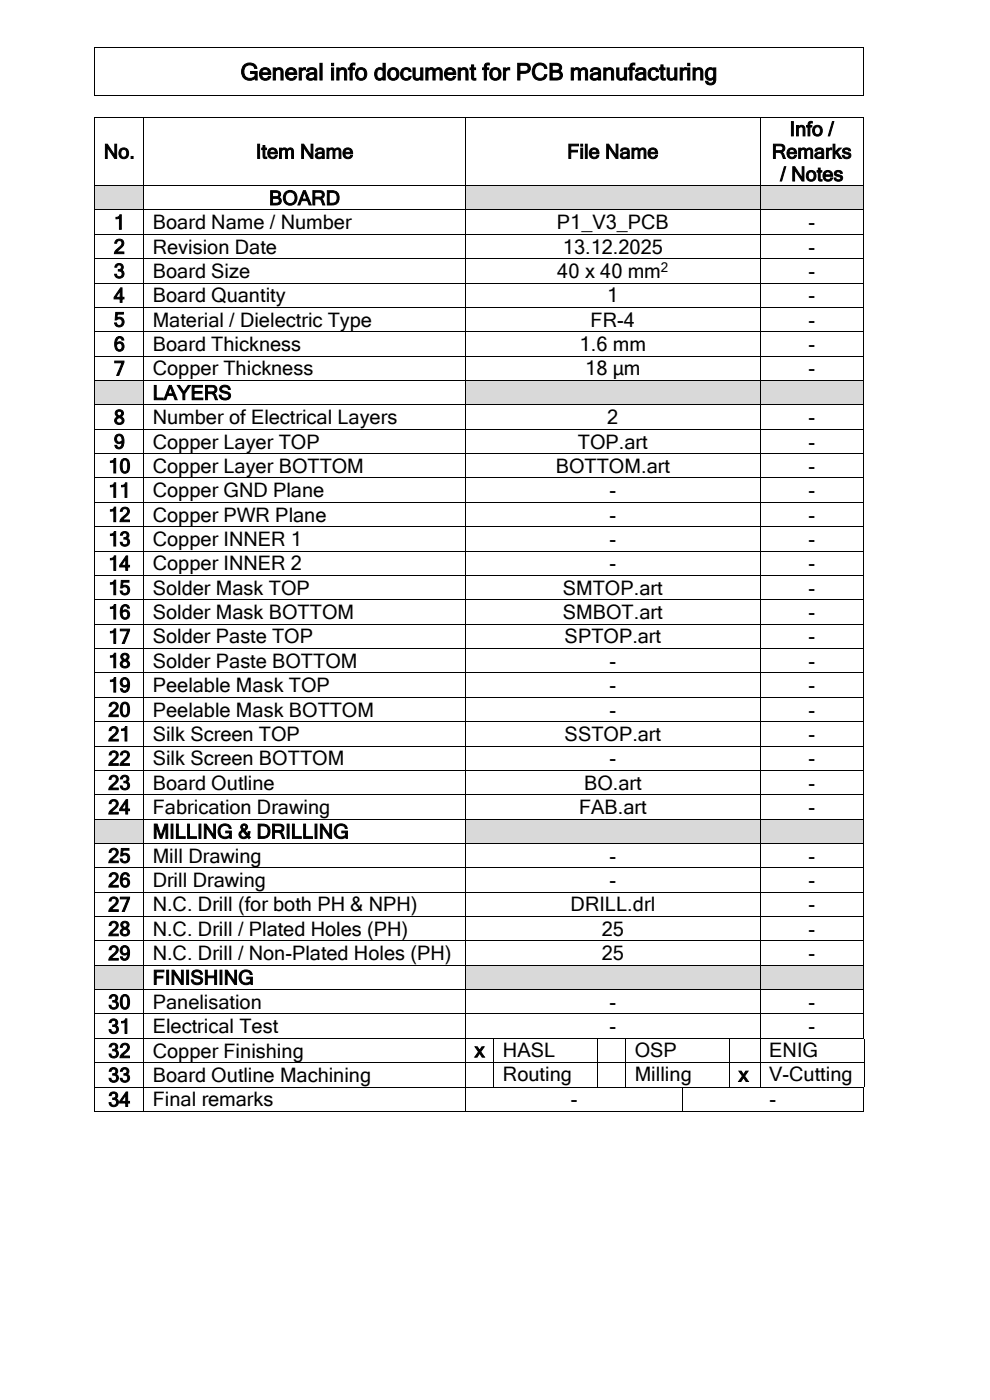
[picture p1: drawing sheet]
<svg xmlns="http://www.w3.org/2000/svg" width="210mm" height="297mm" viewBox="0 0 210 297" stroke-linecap="round" stroke-linejoin="round" font-family="sans-serif">
<defs><g id="words">
<text font-size="5" x="51" y="17">General info document for PCB manufacturing</text>
<g font-size="4.2">
<text x="167.5" y="28.8">Info /</text>
<text x="22" y="33.6">No.</text>
<text x="54.3" y="33.6">Item Name</text>
<text x="120.3" y="33.6">File Name</text>
<text x="163.7" y="33.6">Remarks</text>
<text x="165.5" y="38.4">/ Notes</text>
<text x="57.1" y="43.5">BOARD</text>
<text x="24.1" y="48.6">1</text>
<text x="24.1" y="53.8">2</text>
<text x="32.4" y="48.6">Board Name / Number</text>
<text x="32.4" y="53.8">Revision Date</text>
<text x="118.1" y="48.6">P1_V3_PCB</text>
<text x="119.4" y="53.8">13.12.2025</text>
<text x="171.5" y="48.6">-</text>
<text x="171.5" y="53.8">-</text>
<text x="24.1" y="59">3</text>
<text x="32.4" y="59">Board Size</text>
<text x="118.2" y="59">40 x 40 mm</text>
<text x="171.5" y="59">-</text>
<text x="24.1" y="64.1">4</text>
<text x="32.4" y="64.1">Board Quantity</text>
<text x="128.8" y="64.1">1</text>
<text x="171.5" y="64.1">-</text>
<text x="24.1" y="69.3">5</text>
<text x="32.4" y="69.3">Material / Dielectric Type</text>
<text x="125.3" y="69.3">FR-4</text>
<text x="171.5" y="69.3">-</text>
<text x="24.1" y="74.5">6</text>
<text x="32.4" y="74.5">Board Thickness</text>
<text x="123" y="74.5">1.6 mm</text>
<text x="171.5" y="74.5">-</text>
<text x="24.1" y="79.6">7</text>
<text x="32.4" y="79.6">Copper Thickness</text>
<text x="124.1" y="79.6">18 μm</text>
<text x="171.5" y="79.6">-</text>
<text x="32.4" y="84.8">LAYERS</text>
<text x="24.1" y="90">8</text>
<text x="24.1" y="95.2">9</text>
<text x="32.4" y="90">Number of Electrical Layers</text>
<text x="32.4" y="95.2">Copper Layer TOP</text>
<text x="122.6" y="95.2">TOP.art</text>
<text x="128.8" y="90">2</text>
<text x="171.5" y="90">-</text>
<text x="171.5" y="95.2">-</text>
<text x="23" y="100.3">10</text>
<text x="32.4" y="100.3">Copper Layer BOTTOM</text>
<text x="117.9" y="100.3">BOTTOM.art</text>
<text x="171.5" y="100.3">-</text>
<text x="23" y="105.5">11</text>
<text x="32.4" y="105.5">Copper GND Plane</text>
<text x="129.3" y="105.5">-</text>
<text x="171.5" y="105.5">-</text>
<text x="23" y="110.7">12</text>
<text x="32.4" y="110.7">Copper PWR Plane</text>
<text x="129.3" y="110.7">-</text>
<text x="171.5" y="110.7">-</text>
<text x="23" y="115.8">13</text>
<text x="32.4" y="115.8">Copper INNER 1</text>
<text x="129.3" y="115.8">-</text>
<text x="171.5" y="115.8">-</text>
<text x="23" y="121">14</text>
<text x="32.4" y="121">Copper INNER 2</text>
<text x="129.3" y="121">-</text>
<text x="171.5" y="121">-</text>
<text x="23" y="126.2">15</text>
<text x="23" y="131.3">16</text>
<text x="32.4" y="126.2">Solder Mask TOP</text>
<text x="32.4" y="131.3">Solder Mask BOTTOM</text>
<text x="119.4" y="126.2">SMTOP.art</text>
<text x="119.4" y="131.3">SMBOT.art</text>
<text x="171.5" y="126.2">-</text>
<text x="171.5" y="131.3">-</text>
<text x="23" y="136.5">17</text>
<text x="32.4" y="136.5">Solder Paste TOP</text>
<text x="119.8" y="136.5">SPTOP.art</text>
<text x="171.5" y="136.5">-</text>
<text x="23" y="141.7">18</text>
<text x="32.4" y="141.7">Solder Paste BOTTOM</text>
<text x="129.3" y="141.7">-</text>
<text x="171.5" y="141.7">-</text>
<text x="23" y="146.8">19</text>
<text x="32.4" y="146.8">Peelable Mask TOP</text>
<text x="129.3" y="146.8">-</text>
<text x="171.5" y="146.8">-</text>
<text x="23" y="152">20</text>
<text x="32.4" y="152">Peelable Mask BOTTOM</text>
<text x="129.3" y="152">-</text>
<text x="171.5" y="152">-</text>
<text x="23" y="157.2">21</text>
<text x="32.4" y="157.2">Silk Screen TOP</text>
<text x="119.8" y="157.2">SSTOP.art</text>
<text x="171.5" y="157.2">-</text>
<text x="23" y="162.4">22</text>
<text x="23" y="167.5">23</text>
<text x="32.4" y="162.4">Silk Screen BOTTOM</text>
<text x="32.4" y="167.5">Board Outline</text>
<text x="123.9" y="167.5">BO.art</text>
<text x="129.3" y="162.4">-</text>
<text x="171.5" y="162.4">-</text>
<text x="171.5" y="167.5">-</text>
<text x="23" y="172.7">24</text>
<text x="32.4" y="172.7">Fabrication Drawing</text>
<text x="122.8" y="172.7">FAB.art</text>
<text x="171.5" y="172.7">-</text>
<text x="32.4" y="177.9">MILLING &amp; DRILLING</text>
<text x="23" y="183">25</text>
<text x="32.4" y="183">Mill Drawing</text>
<text x="129.3" y="183">-</text>
<text x="171.5" y="183">-</text>
<text x="23" y="188.2">26</text>
<text x="32.4" y="188.2">Drill Drawing</text>
<text x="129.3" y="188.2">-</text>
<text x="171.5" y="188.2">-</text>
<text x="23" y="193.4">27</text>
<text x="32.4" y="193.4">N.C. Drill (for both PH &amp; NPH)</text>
<text x="121.1" y="193.4">DRILL.drl</text>
<text x="171.5" y="193.4">-</text>
<text x="23" y="198.5">28</text>
<text x="23" y="203.7">29</text>
<text x="32.4" y="198.5">N.C. Drill / Plated Holes (PH)</text>
<text x="32.4" y="203.7">N.C. Drill / Non-Plated Holes (PH)</text>
<text x="127.7" y="198.5">25</text>
<text x="127.7" y="203.7">25</text>
<text x="171.5" y="198.5">-</text>
<text x="171.5" y="203.7">-</text>
<text x="32.4" y="208.9">FINISHING</text>
<text x="23" y="214.1">30</text>
<text x="32.4" y="214.1">Panelisation</text>
<text x="129.3" y="214.1">-</text>
<text x="171.5" y="214.1">-</text>
<text x="23" y="219.2">31</text>
<text x="32.4" y="219.2">Electrical Test</text>
<text x="129.3" y="219.2">-</text>
<text x="171.5" y="219.2">-</text>
<text x="23" y="224.4">32</text>
<text x="32.4" y="224.4">Copper Finishing</text>
<text x="100.7" y="224.3">x</text>
<text x="106.7" y="224.3">HASL</text>
<text x="134.6" y="224.3">OSP</text>
<text x="163.2" y="224.3">ENIG</text>
<text x="23" y="229.6">33</text>
<text x="32.4" y="229.6">Board Outline Machining</text>
<text x="106.7" y="229.4">Routing</text>
<text x="134.6" y="229.4">Milling</text>
<text x="156.7" y="229.4">x</text>
<text x="163.2" y="229.4">V-Cutting</text>
<text x="23" y="234.7">34</text>
<text x="32.4" y="234.6">Final remarks</text>
<text x="121.1" y="234.7">-</text>
<text x="163.3" y="234.7">-</text>
</g>
<text font-size="2.8" x="140.2" y="57.7">2</text>
</g></defs>
<g fill="#000">
<path d="M20 10h.2v.2h-.2z" fill-rule="evenodd"/>
<path d="M20 10h.2v.2h-.2z" fill-rule="evenodd"/>
<path d="M183.1 10h.2v.2h-.2z" fill-rule="evenodd"/>
<path d="M183.1 10h.2v.2h-.2z" fill-rule="evenodd"/>
<path d="M20 20.2h.2v.2h-.2z" fill-rule="evenodd"/>
<path d="M20 20.2h.2v.2h-.2z" fill-rule="evenodd"/>
<path d="M20 24.8h.2v.1h-.2z" fill-rule="evenodd"/>
<path d="M20 24.8h.2v.1h-.2z" fill-rule="evenodd"/>
<path d="M20.2 20.2h.2v.2h-.2z" fill-rule="evenodd"/>
<path d="M20.2 24.8h.2v.1h-.2z" fill-rule="evenodd"/>
<path d="M30.4 24.8h.2v.1h-.2z" fill-rule="evenodd"/>
<path d="M98.7 24.8h.2v.1h-.2z" fill-rule="evenodd"/>
<path d="M161.2 24.8h.2v.1h-.2z" fill-rule="evenodd"/>
<path d="M183.1 20.2h.2v.2h-.2z" fill-rule="evenodd"/>
<path d="M183.1 24.8h.2v.1h-.2z" fill-rule="evenodd"/>
</g>
<g fill="none" stroke="#000" stroke-width=".21">
<path d="M20.1 10.2v10M20.2 10.1h162.9M183.2 10.2v10M20.1 24.9v14.4M20.4 20.3h162.7M20.4 24.8h10M30.5 24.9v14.4M30.6 24.8h68.1M98.8 24.9v14.4M98.9 24.8h62.3M161.3 24.9v14.4M161.4 24.8h21.7"/>
<path d="M183.2 24.9v14.4"/>
</g>
<g fill="#d9d9d9">
<path d="M20.2 39.5h10.2v5h-10.2z" fill-rule="evenodd"/>
<path d="M22 39.5h6.6v4.8h-6.6z" fill-rule="evenodd"/>
<path d="M98.9 39.5h62.3v5h-62.3z" fill-rule="evenodd"/>
<path d="M100.7 39.5h58.7v4.8h-58.7z" fill-rule="evenodd"/>
<path d="M161.4 39.5h21.6v5h-21.6z" fill-rule="evenodd"/>
<path d="M163.2 39.5h18v4.8h-18z" fill-rule="evenodd"/>
</g>
<g fill="#000">
<path d="M20 39.3h.2v.2h-.2z" fill-rule="evenodd"/>
<path d="M30.4 39.3h.2v.2h-.2z" fill-rule="evenodd"/>
<path d="M98.7 39.3h.2v.2h-.2z" fill-rule="evenodd"/>
<path d="M161.2 39.3h.2v.2h-.2z" fill-rule="evenodd"/>
<path d="M183.1 39.3h.2v.2h-.2z" fill-rule="evenodd"/>
<path d="M20 44.5h.2v.1h-.2z" fill-rule="evenodd"/>
<path d="M20 49.6h.2v.2h-.2z" fill-rule="evenodd"/>
<path d="M20 54.8h.2v.2h-.2z" fill-rule="evenodd"/>
<path d="M30.4 44.5h.2v.1h-.2z" fill-rule="evenodd"/>
<path d="M30.4 49.6h.2v.2h-.2z" fill-rule="evenodd"/>
<path d="M30.4 54.8h.2v.2h-.2z" fill-rule="evenodd"/>
<path d="M98.7 44.5h.2v.1h-.2z" fill-rule="evenodd"/>
<path d="M98.7 49.6h.2v.2h-.2z" fill-rule="evenodd"/>
<path d="M98.7 54.8h.2v.2h-.2z" fill-rule="evenodd"/>
<path d="M161.2 44.5h.2v.1h-.2z" fill-rule="evenodd"/>
<path d="M161.2 49.6h.2v.2h-.2z" fill-rule="evenodd"/>
<path d="M161.2 54.8h.2v.2h-.2z" fill-rule="evenodd"/>
<path d="M183.1 44.5h.2v.1h-.2z" fill-rule="evenodd"/>
<path d="M183.1 49.6h.2v.2h-.2z" fill-rule="evenodd"/>
<path d="M183.1 54.8h.2v.2h-.2z" fill-rule="evenodd"/>
<path d="M20 60h.2v.2h-.2z" fill-rule="evenodd"/>
<path d="M20 65.2h.2v.1h-.2z" fill-rule="evenodd"/>
<path d="M20 70.3h.2v.2h-.2z" fill-rule="evenodd"/>
<path d="M20 75.5h.2v.2h-.2z" fill-rule="evenodd"/>
<path d="M30.4 60h.2v.2h-.2z" fill-rule="evenodd"/>
<path d="M30.4 65.2h.2v.1h-.2z" fill-rule="evenodd"/>
<path d="M30.4 70.3h.2v.2h-.2z" fill-rule="evenodd"/>
<path d="M30.4 75.5h.2v.2h-.2z" fill-rule="evenodd"/>
<path d="M98.7 60h.2v.2h-.2z" fill-rule="evenodd"/>
<path d="M98.7 65.2h.2v.1h-.2z" fill-rule="evenodd"/>
<path d="M98.7 70.3h.2v.2h-.2z" fill-rule="evenodd"/>
<path d="M98.7 75.5h.2v.2h-.2z" fill-rule="evenodd"/>
<path d="M161.2 60h.2v.2h-.2z" fill-rule="evenodd"/>
<path d="M161.2 65.2h.2v.1h-.2z" fill-rule="evenodd"/>
<path d="M161.2 70.3h.2v.2h-.2z" fill-rule="evenodd"/>
<path d="M161.2 75.5h.2v.2h-.2z" fill-rule="evenodd"/>
<path d="M183.1 60h.2v.2h-.2z" fill-rule="evenodd"/>
<path d="M183.1 65.2h.2v.1h-.2z" fill-rule="evenodd"/>
<path d="M183.1 70.3h.2v.2h-.2z" fill-rule="evenodd"/>
<path d="M183.1 75.5h.2v.2h-.2z" fill-rule="evenodd"/>
</g>
<g fill="none" stroke="#000" stroke-width=".21">
<path d="M20.1 39.5v5M20.2 39.4h10.2M30.5 39.5v5M30.6 39.4h68.1M98.8 39.5v5M98.9 39.4h62.3M161.3 39.5v5M161.4 39.4h21.7M183.2 39.5v5M20.1 44.6v5M20.1 49.8v5M20.1 55v5"/>
<path d="M20.2 44.5h10.2M20.2 49.7h10.2M20.2 54.9h10.2M30.5 44.6v5M30.5 49.8v5M30.5 55v5M30.6 44.5h68.1M30.6 49.7h68.1M30.6 54.9h68.1M98.8 44.6v5M98.8 49.8v5M98.8 55v5"/>
<path d="M98.9 44.5h62.3M98.9 49.7h62.3M98.9 54.9h62.3M161.3 44.6v5M161.3 49.8v5M161.3 55v5M161.4 44.5h21.7M161.4 49.7h21.7M161.4 54.9h21.7M183.2 44.6v5M183.2 49.8v5M183.2 55v5"/>
<path d="M20.1 60.2v5M20.1 65.3v5M20.1 70.5v5M20.1 75.7v5M20.2 60.1h10.2M20.2 65.2h10.2M20.2 70.4h10.2M20.2 75.6h10.2M30.5 60.2v5M30.5 65.3v5M30.5 70.5v5M30.5 75.7v5"/>
<path d="M30.6 60.1h68.1M30.6 65.2h68.1M30.6 70.4h68.1M30.6 75.6h68.1M98.8 60.2v5M98.8 65.3v5M98.8 70.5v5M98.8 75.7v5M98.9 60.1h62.3M98.9 65.2h62.3M98.9 70.4h62.3M98.9 75.6h62.3"/>
<path d="M161.3 60.2v5M161.3 65.3v5M161.3 70.5v5M161.3 75.7v5M161.4 60.1h21.7M161.4 65.2h21.7M161.4 70.4h21.7M161.4 75.6h21.7M183.2 60.2v5M183.2 65.3v5M183.2 70.5v5M183.2 75.7v5"/>
</g>
<g fill="#d9d9d9">
<path d="M20.2 80.8h10.2v5h-10.2z" fill-rule="evenodd"/>
<path d="M22 80.9h6.6v4.8h-6.6z" fill-rule="evenodd"/>
<path d="M98.9 80.8h62.3v5h-62.3z" fill-rule="evenodd"/>
<path d="M100.7 80.9h58.7v4.8h-58.7z" fill-rule="evenodd"/>
<path d="M161.4 80.8h21.6v5h-21.6z" fill-rule="evenodd"/>
<path d="M163.2 80.8h18v4.8h-18z" fill-rule="evenodd"/>
</g>
<g fill="#000">
<path d="M20 80.7h.2v.1h-.2z" fill-rule="evenodd"/>
<path d="M20 85.8h.2v.2h-.2z" fill-rule="evenodd"/>
<path d="M20 91h.2v.2h-.2z" fill-rule="evenodd"/>
<path d="M20 96.2h.2v.1h-.2z" fill-rule="evenodd"/>
<path d="M30.4 80.7h.2v.1h-.2z" fill-rule="evenodd"/>
<path d="M30.4 85.8h.2v.2h-.2z" fill-rule="evenodd"/>
<path d="M30.4 91h.2v.2h-.2z" fill-rule="evenodd"/>
<path d="M30.4 96.2h.2v.1h-.2z" fill-rule="evenodd"/>
<path d="M98.7 80.7h.2v.1h-.2z" fill-rule="evenodd"/>
<path d="M98.7 85.8h.2v.2h-.2z" fill-rule="evenodd"/>
<path d="M98.7 91h.2v.2h-.2z" fill-rule="evenodd"/>
<path d="M98.7 96.2h.2v.1h-.2z" fill-rule="evenodd"/>
<path d="M161.2 80.7h.2v.1h-.2z" fill-rule="evenodd"/>
<path d="M161.2 85.8h.2v.2h-.2z" fill-rule="evenodd"/>
<path d="M161.2 91h.2v.2h-.2z" fill-rule="evenodd"/>
<path d="M161.2 96.2h.2v.1h-.2z" fill-rule="evenodd"/>
<path d="M183.1 80.7h.2v.1h-.2z" fill-rule="evenodd"/>
<path d="M183.1 85.8h.2v.2h-.2z" fill-rule="evenodd"/>
<path d="M183.1 91h.2v.2h-.2z" fill-rule="evenodd"/>
<path d="M183.1 96.2h.2v.1h-.2z" fill-rule="evenodd"/>
<path d="M20 101.3h.2v.2h-.2z" fill-rule="evenodd"/>
<path d="M20 106.5h.2v.2h-.2z" fill-rule="evenodd"/>
<path d="M20 111.7h.2v.1h-.2z" fill-rule="evenodd"/>
<path d="M20 116.9h.2v.1h-.2z" fill-rule="evenodd"/>
<path d="M30.4 101.3h.2v.2h-.2z" fill-rule="evenodd"/>
<path d="M30.4 106.5h.2v.2h-.2z" fill-rule="evenodd"/>
<path d="M30.4 111.7h.2v.1h-.2z" fill-rule="evenodd"/>
<path d="M30.4 116.9h.2v.1h-.2z" fill-rule="evenodd"/>
<path d="M98.7 101.3h.2v.2h-.2z" fill-rule="evenodd"/>
<path d="M98.7 106.5h.2v.2h-.2z" fill-rule="evenodd"/>
<path d="M98.7 111.7h.2v.1h-.2z" fill-rule="evenodd"/>
<path d="M98.7 116.9h.2v.1h-.2z" fill-rule="evenodd"/>
<path d="M161.2 101.3h.2v.2h-.2z" fill-rule="evenodd"/>
<path d="M161.2 106.5h.2v.2h-.2z" fill-rule="evenodd"/>
<path d="M161.2 111.7h.2v.1h-.2z" fill-rule="evenodd"/>
<path d="M161.2 116.9h.2v.1h-.2z" fill-rule="evenodd"/>
<path d="M183.1 101.3h.2v.2h-.2z" fill-rule="evenodd"/>
<path d="M183.1 106.5h.2v.2h-.2z" fill-rule="evenodd"/>
<path d="M183.1 111.7h.2v.1h-.2z" fill-rule="evenodd"/>
<path d="M183.1 116.9h.2v.1h-.2z" fill-rule="evenodd"/>
<path d="M20 122h.2v.2h-.2z" fill-rule="evenodd"/>
<path d="M20 127.2h.2v.2h-.2z" fill-rule="evenodd"/>
<path d="M20 132.4h.2v.1h-.2z" fill-rule="evenodd"/>
<path d="M20 137.5h.2v.2h-.2z" fill-rule="evenodd"/>
<path d="M30.4 122h.2v.2h-.2z" fill-rule="evenodd"/>
<path d="M30.4 127.2h.2v.2h-.2z" fill-rule="evenodd"/>
<path d="M30.4 132.4h.2v.1h-.2z" fill-rule="evenodd"/>
<path d="M30.4 137.5h.2v.2h-.2z" fill-rule="evenodd"/>
<path d="M98.7 122h.2v.2h-.2z" fill-rule="evenodd"/>
<path d="M98.7 127.2h.2v.2h-.2z" fill-rule="evenodd"/>
<path d="M98.7 132.4h.2v.1h-.2z" fill-rule="evenodd"/>
<path d="M98.7 137.5h.2v.2h-.2z" fill-rule="evenodd"/>
<path d="M161.2 122h.2v.2h-.2z" fill-rule="evenodd"/>
<path d="M161.2 127.2h.2v.2h-.2z" fill-rule="evenodd"/>
<path d="M161.2 132.4h.2v.1h-.2z" fill-rule="evenodd"/>
<path d="M161.2 137.5h.2v.2h-.2z" fill-rule="evenodd"/>
<path d="M183.1 122h.2v.2h-.2z" fill-rule="evenodd"/>
<path d="M183.1 127.2h.2v.2h-.2z" fill-rule="evenodd"/>
<path d="M183.1 132.4h.2v.1h-.2z" fill-rule="evenodd"/>
<path d="M183.1 137.5h.2v.2h-.2z" fill-rule="evenodd"/>
<path d="M20 142.7h.2v.2h-.2z" fill-rule="evenodd"/>
<path d="M20 147.8h.2v.2h-.2z" fill-rule="evenodd"/>
<path d="M20 153h.2v.2h-.2z" fill-rule="evenodd"/>
<path d="M20 158.2h.2v.2h-.2z" fill-rule="evenodd"/>
<path d="M30.4 142.7h.2v.2h-.2z" fill-rule="evenodd"/>
<path d="M30.4 147.8h.2v.2h-.2z" fill-rule="evenodd"/>
<path d="M30.4 153h.2v.2h-.2z" fill-rule="evenodd"/>
<path d="M30.4 158.2h.2v.2h-.2z" fill-rule="evenodd"/>
<path d="M98.7 142.7h.2v.2h-.2z" fill-rule="evenodd"/>
<path d="M98.7 147.8h.2v.2h-.2z" fill-rule="evenodd"/>
<path d="M98.7 153h.2v.2h-.2z" fill-rule="evenodd"/>
<path d="M98.7 158.2h.2v.2h-.2z" fill-rule="evenodd"/>
<path d="M161.2 142.7h.2v.2h-.2z" fill-rule="evenodd"/>
<path d="M161.2 147.8h.2v.2h-.2z" fill-rule="evenodd"/>
<path d="M161.2 153h.2v.2h-.2z" fill-rule="evenodd"/>
<path d="M161.2 158.2h.2v.2h-.2z" fill-rule="evenodd"/>
<path d="M183.1 142.7h.2v.2h-.2z" fill-rule="evenodd"/>
<path d="M183.1 147.8h.2v.2h-.2z" fill-rule="evenodd"/>
<path d="M183.1 153h.2v.2h-.2z" fill-rule="evenodd"/>
<path d="M183.1 158.2h.2v.2h-.2z" fill-rule="evenodd"/>
<path d="M20 163.3h.2v.2h-.2z" fill-rule="evenodd"/>
<path d="M20 168.5h.2v.2h-.2z" fill-rule="evenodd"/>
<path d="M30.4 163.3h.2v.2h-.2z" fill-rule="evenodd"/>
<path d="M30.4 168.5h.2v.2h-.2z" fill-rule="evenodd"/>
<path d="M98.7 163.3h.2v.2h-.2z" fill-rule="evenodd"/>
<path d="M98.7 168.5h.2v.2h-.2z" fill-rule="evenodd"/>
<path d="M161.2 163.3h.2v.2h-.2z" fill-rule="evenodd"/>
<path d="M161.2 168.5h.2v.2h-.2z" fill-rule="evenodd"/>
<path d="M183.1 163.3h.2v.2h-.2z" fill-rule="evenodd"/>
<path d="M183.1 168.5h.2v.2h-.2z" fill-rule="evenodd"/>
</g>
<g fill="none" stroke="#000" stroke-width=".21">
<path d="M20.1 80.8v5M20.1 86v5M20.1 91.2v5M20.1 96.3v5M20.2 80.7h10.2M20.2 85.9h10.2M20.2 91.1h10.2M20.2 96.2h10.2M30.5 80.8v5M30.5 86v5M30.5 91.2v5M30.5 96.3v5"/>
<path d="M30.6 80.7h68.1M30.6 85.9h68.1M30.6 91.1h68.1M30.6 96.2h68.1M98.8 80.8v5M98.8 86v5M98.8 91.2v5M98.8 96.3v5M98.9 80.7h62.3M98.9 85.9h62.3M98.9 91.1h62.3M98.9 96.2h62.3"/>
<path d="M161.3 80.8v5M161.3 86v5M161.3 91.2v5M161.3 96.3v5M161.4 80.7h21.7M161.4 85.9h21.7M161.4 91.1h21.7M161.4 96.2h21.7M183.2 80.8v5M183.2 86v5M183.2 91.2v5M183.2 96.3v5"/>
<path d="M20.1 101.5v5M20.1 106.7v5M20.1 111.8v5.1M20.1 117v5M20.2 101.4h10.2M20.2 106.6h10.2M20.2 111.7h10.2M20.2 116.9h10.2M30.5 101.5v5M30.5 106.7v5M30.5 111.8v5.1M30.5 117v5"/>
<path d="M30.6 101.4h68.1M30.6 106.6h68.1M30.6 111.7h68.1M30.6 116.9h68.1M98.8 101.5v5M98.8 106.7v5M98.8 111.8v5.1M98.8 117v5M98.9 101.4h62.3M98.9 106.6h62.3M98.9 111.7h62.3M98.9 116.9h62.3"/>
<path d="M161.3 101.5v5M161.3 106.7v5M161.3 111.8v5.1M161.3 117v5M161.4 101.4h21.7M161.4 106.6h21.7M161.4 111.7h21.7M161.4 116.9h21.7M183.2 101.5v5M183.2 106.7v5M183.2 111.8v5.1M183.2 117v5"/>
<path d="M20.1 122.2v5M20.1 127.4v5M20.1 132.5v5M20.1 137.7v5M20.2 122.1h10.2M20.2 127.3h10.2M20.2 132.4h10.2M20.2 137.6h10.2M30.5 122.2v5M30.5 127.4v5M30.5 132.5v5M30.5 137.7v5"/>
<path d="M30.6 122.1h68.1M30.6 127.3h68.1M30.6 132.4h68.1M30.6 137.6h68.1M98.8 122.2v5M98.8 127.4v5M98.8 132.5v5M98.8 137.7v5M98.9 122.1h62.3M98.9 127.3h62.3M98.9 132.4h62.3M98.9 137.6h62.3"/>
<path d="M161.3 122.2v5M161.3 127.4v5M161.3 132.5v5M161.3 137.7v5M161.4 122.1h21.7M161.4 127.3h21.7M161.4 132.4h21.7M161.4 137.6h21.7M183.2 122.2v5M183.2 127.4v5M183.2 132.5v5M183.2 137.7v5"/>
<path d="M20.1 142.9v4.9M20.1 148v5M20.1 153.2v5M20.1 158.4v4.9M20.2 142.8h10.2M20.2 147.9h10.2M20.2 153.1h10.2M20.2 158.3h10.2M30.5 142.9v4.9M30.5 148v5M30.5 153.2v5M30.5 158.4v4.9"/>
<path d="M30.6 142.8h68.1M30.6 147.9h68.1M30.6 153.1h68.1M30.6 158.3h68.1M98.8 142.9v4.9M98.8 148v5M98.8 153.2v5M98.8 158.4v4.9M98.9 142.8h62.3M98.9 147.9h62.3M98.9 153.1h62.3M98.9 158.3h62.3"/>
<path d="M161.3 142.9v4.9M161.3 148v5M161.3 153.2v5M161.3 158.4v4.9M161.4 142.8h21.7M161.4 147.9h21.7M161.4 153.1h21.7M161.4 158.3h21.7M183.2 142.9v4.9M183.2 148v5M183.2 153.2v5M183.2 158.4v4.9"/>
<path d="M20.1 163.5v5M20.1 168.7v5M20.2 163.4h10.2M20.2 168.6h10.2M30.5 163.5v5M30.5 168.7v5M30.6 163.4h68.1M30.6 168.6h68.1M98.8 163.5v5M98.8 168.7v5M98.9 163.4h62.3M98.9 168.6h62.3"/>
<path d="M161.3 163.5v5M161.3 168.7v5M161.4 163.4h21.7M161.4 168.6h21.7M183.2 163.5v5M183.2 168.7v5"/>
</g>
<g fill="#d9d9d9">
<path d="M20.2 173.9h10.2v5h-10.2z" fill-rule="evenodd"/>
<path d="M22 174h6.6v4.8h-6.6z" fill-rule="evenodd"/>
<path d="M98.9 173.9h62.3v5h-62.3z" fill-rule="evenodd"/>
<path d="M100.7 173.9h58.7v4.8h-58.7z" fill-rule="evenodd"/>
<path d="M161.4 173.9h21.6v5h-21.6z" fill-rule="evenodd"/>
<path d="M163.2 173.9h18v4.8h-18z" fill-rule="evenodd"/>
</g>
<g fill="#000">
<path d="M20 173.7h.2v.1h-.2z" fill-rule="evenodd"/>
<path d="M20 178.9h.2v.2h-.2z" fill-rule="evenodd"/>
<path d="M30.4 173.7h.2v.1h-.2z" fill-rule="evenodd"/>
<path d="M30.4 178.9h.2v.2h-.2z" fill-rule="evenodd"/>
<path d="M98.7 173.7h.2v.1h-.2z" fill-rule="evenodd"/>
<path d="M98.7 178.9h.2v.2h-.2z" fill-rule="evenodd"/>
<path d="M161.2 173.7h.2v.1h-.2z" fill-rule="evenodd"/>
<path d="M161.2 178.9h.2v.2h-.2z" fill-rule="evenodd"/>
<path d="M183.1 173.7h.2v.1h-.2z" fill-rule="evenodd"/>
<path d="M183.1 178.9h.2v.2h-.2z" fill-rule="evenodd"/>
<path d="M20 184h.2v.2h-.2z" fill-rule="evenodd"/>
<path d="M20 189.2h.2v.2h-.2z" fill-rule="evenodd"/>
<path d="M20 194.4h.2v.1h-.2z" fill-rule="evenodd"/>
<path d="M20 199.5h.2v.2h-.2z" fill-rule="evenodd"/>
<path d="M30.4 184h.2v.2h-.2z" fill-rule="evenodd"/>
<path d="M30.4 189.2h.2v.2h-.2z" fill-rule="evenodd"/>
<path d="M30.4 194.4h.2v.1h-.2z" fill-rule="evenodd"/>
<path d="M30.4 199.5h.2v.2h-.2z" fill-rule="evenodd"/>
<path d="M98.7 184h.2v.2h-.2z" fill-rule="evenodd"/>
<path d="M98.7 189.2h.2v.2h-.2z" fill-rule="evenodd"/>
<path d="M98.7 194.4h.2v.1h-.2z" fill-rule="evenodd"/>
<path d="M98.7 199.5h.2v.2h-.2z" fill-rule="evenodd"/>
<path d="M161.2 184h.2v.2h-.2z" fill-rule="evenodd"/>
<path d="M161.2 189.2h.2v.2h-.2z" fill-rule="evenodd"/>
<path d="M161.2 194.4h.2v.1h-.2z" fill-rule="evenodd"/>
<path d="M161.2 199.5h.2v.2h-.2z" fill-rule="evenodd"/>
<path d="M183.1 184h.2v.2h-.2z" fill-rule="evenodd"/>
<path d="M183.1 189.2h.2v.2h-.2z" fill-rule="evenodd"/>
<path d="M183.1 194.4h.2v.1h-.2z" fill-rule="evenodd"/>
<path d="M183.1 199.5h.2v.2h-.2z" fill-rule="evenodd"/>
</g>
<g fill="none" stroke="#000" stroke-width=".21">
<path d="M20.1 173.8v5.1M20.1 179.1v4.9M20.2 173.8h10.2M20.2 179h10.2M30.5 173.8v5.1M30.5 179.1v4.9M30.6 173.8h68.1M30.6 179h68.1M98.8 173.8v5.1M98.8 179.1v4.9M98.9 173.8h62.3M98.9 179h62.3"/>
<path d="M161.3 173.8v5.1M161.3 179.1v4.9M161.4 173.8h21.7M161.4 179h21.7M183.2 173.8v5.1M183.2 179.1v4.9M20.1 184.2v5M20.1 189.4v5M20.1 194.5v5M20.1 199.7v5M20.2 184.1h10.2M20.2 189.3h10.2"/>
<path d="M20.2 194.5h10.2M20.2 199.6h10.2M30.5 184.2v5M30.5 189.4v5M30.5 194.5v5M30.5 199.7v5M30.6 184.1h68.1M30.6 189.3h68.1M30.6 194.5h68.1M30.6 199.6h68.1M98.8 184.2v5M98.8 189.4v5"/>
<path d="M98.8 194.5v5M98.8 199.7v5M98.9 184.1h62.3M98.9 189.3h62.3M98.9 194.5h62.3M98.9 199.6h62.3M161.3 184.2v5M161.3 189.4v5M161.3 194.5v5M161.3 199.7v5M161.4 184.1h21.7M161.4 189.3h21.7"/>
<path d="M161.4 194.5h21.7M161.4 199.6h21.7M183.2 184.2v5M183.2 189.4v5M183.2 194.5v5M183.2 199.7v5"/>
</g>
<g fill="#d9d9d9">
<path d="M20.2 204.9h10.2v5h-10.2z" fill-rule="evenodd"/>
<path d="M22 205h6.6v4.8h-6.6z" fill-rule="evenodd"/>
<path d="M98.9 204.9h62.3v5h-62.3z" fill-rule="evenodd"/>
<path d="M100.7 204.9h58.7v4.8h-58.7z" fill-rule="evenodd"/>
<path d="M161.4 204.9h21.6v5h-21.6z" fill-rule="evenodd"/>
<path d="M163.2 204.9h18v4.8h-18z" fill-rule="evenodd"/>
</g>
<g fill="#000">
<path d="M20 204.7h.2v.2h-.2z" fill-rule="evenodd"/>
<path d="M20 209.9h.2v.1h-.2z" fill-rule="evenodd"/>
<path d="M20 215h.2v.2h-.2z" fill-rule="evenodd"/>
<path d="M30.4 204.7h.2v.2h-.2z" fill-rule="evenodd"/>
<path d="M30.4 209.9h.2v.1h-.2z" fill-rule="evenodd"/>
<path d="M30.4 215h.2v.2h-.2z" fill-rule="evenodd"/>
<path d="M98.7 204.7h.2v.2h-.2z" fill-rule="evenodd"/>
<path d="M98.7 209.9h.2v.1h-.2z" fill-rule="evenodd"/>
<path d="M98.7 215h.2v.2h-.2z" fill-rule="evenodd"/>
<path d="M161.2 204.7h.2v.2h-.2z" fill-rule="evenodd"/>
<path d="M161.2 209.9h.2v.1h-.2z" fill-rule="evenodd"/>
<path d="M161.2 215h.2v.2h-.2z" fill-rule="evenodd"/>
<path d="M183.1 204.7h.2v.2h-.2z" fill-rule="evenodd"/>
<path d="M183.1 209.9h.2v.1h-.2z" fill-rule="evenodd"/>
<path d="M183.1 215h.2v.2h-.2z" fill-rule="evenodd"/>
<path d="M20 220.2h.2v.2h-.2z" fill-rule="evenodd"/>
<path d="M20 225.4h.2v.1h-.2z" fill-rule="evenodd"/>
<path d="M20 230.5h.2v.2h-.2z" fill-rule="evenodd"/>
<path d="M20 235.7h.2v.2h-.2z" fill-rule="evenodd"/>
<path d="M20 235.7h.2v.2h-.2z" fill-rule="evenodd"/>
<path d="M30.4 220.2h.2v.2h-.2z" fill-rule="evenodd"/>
<path d="M30.4 225.4h.2v.1h-.2z" fill-rule="evenodd"/>
<path d="M30.4 230.5h.2v.2h-.2z" fill-rule="evenodd"/>
<path d="M30.4 235.7h.2v.2h-.2z" fill-rule="evenodd"/>
<path d="M98.7 220.2h.2v.2h-.2z" fill-rule="evenodd"/>
<path d="M98.7 225.4h.2v.1h-.2z" fill-rule="evenodd"/>
<path d="M98.7 230.5h.2v.2h-.2z" fill-rule="evenodd"/>
<path d="M98.7 235.7h.2v.2h-.2z" fill-rule="evenodd"/>
<path d="M104.7 220.2h.2v.2h-.2z" fill-rule="evenodd"/>
<path d="M104.7 225.4h.2v.1h-.2z" fill-rule="evenodd"/>
<path d="M104.7 230.5h.2v.2h-.2z" fill-rule="evenodd"/>
<path d="M126.7 220.2h.2v.2h-.2z" fill-rule="evenodd"/>
<path d="M126.7 225.4h.2v.1h-.2z" fill-rule="evenodd"/>
<path d="M126.7 230.5h.2v.2h-.2z" fill-rule="evenodd"/>
<path d="M132.7 220.2h.2v.2h-.2z" fill-rule="evenodd"/>
<path d="M132.7 225.4h.2v.1h-.2z" fill-rule="evenodd"/>
<path d="M132.7 230.5h.2v.2h-.2z" fill-rule="evenodd"/>
<path d="M144.8 230.5h.2v.2h-.2z" fill-rule="evenodd"/>
<path d="M144.8 235.7h.2v.2h-.2z" fill-rule="evenodd"/>
<path d="M154.7 220.2h.1v.2h-.1z" fill-rule="evenodd"/>
<path d="M154.7 225.4h.1v.1h-.1z" fill-rule="evenodd"/>
<path d="M154.7 230.5h.1v.2h-.1z" fill-rule="evenodd"/>
<path d="M161.2 220.2h.2v.2h-.2z" fill-rule="evenodd"/>
<path d="M161.2 225.4h.2v.1h-.2z" fill-rule="evenodd"/>
<path d="M161.2 230.5h.2v.2h-.2z" fill-rule="evenodd"/>
<path d="M183.1 220.2h.2v.2h-.2z" fill-rule="evenodd"/>
<path d="M183.1 230.5h.2v.2h-.2z" fill-rule="evenodd"/>
<path d="M183.1 235.7h.2v.2h-.2z" fill-rule="evenodd"/>
<path d="M183.1 235.7h.2v.2h-.2z" fill-rule="evenodd"/>
<path d="M183.2 225.4h.2v.1h-.2z" fill-rule="evenodd"/>
</g>
<g fill="none" stroke="#000" stroke-width=".21">
<path d="M20.1 204.9v5M20.1 210v5M20.1 215.2v5M20.2 204.8h10.2M20.2 210h10.2M20.2 215.1h10.2M30.5 204.9v5M30.5 210v5M30.5 215.2v5M30.6 204.8h68.1M30.6 210h68.1M30.6 215.1h68.1"/>
<path d="M98.8 204.9v5M98.8 210v5M98.8 215.2v5M98.9 204.8h62.3M98.9 210h62.3M98.9 215.1h62.3M161.3 204.9v5M161.3 210v5M161.3 215.2v5M161.4 204.8h21.7M161.4 210h21.7M161.4 215.1h21.7"/>
<path d="M183.2 204.9v5M183.2 210v5M183.2 215.2v5M20.1 220.4v5M20.1 225.5v5M20.1 230.7v5M20.2 220.3h10.2M20.2 225.5h10.2M20.2 230.6h10.2M20.2 235.8h10.2M30.5 220.4v5M30.5 225.5v5"/>
<path d="M30.5 230.7v5M30.6 220.3h68.1M30.6 225.5h68.1M30.6 230.6h68.1M30.6 235.8h68.1M98.8 220.4v5M98.8 225.5v5M98.8 230.7v5M98.9 220.3h5.8M98.9 225.5h5.8M98.9 230.6h5.8M98.9 235.8h45.9"/>
<path d="M104.8 220.4v5M104.8 225.5v5M104.9 220.3h21.8M104.9 225.5h21.8M104.9 230.6h21.8M126.8 220.4v5M126.8 225.5v5M126.9 220.3h5.8M126.9 225.5h5.8M126.9 230.6h5.8M132.8 220.4v5M132.8 225.5v5"/>
<path d="M132.9 220.3h21.8M132.9 225.5h21.8M132.9 230.6h11.9M144.9 230.7v5M145 230.6h9.7M145 235.8h38.1M154.8 220.4v5M154.8 225.5v5M154.8 220.3h6.4M154.8 225.5h6.4M154.8 230.6h6.4M161.3 220.4v5"/>
<path d="M161.3 225.5v5M161.4 220.3h21.7M161.4 225.5h21.8M161.4 230.6h21.7M183.2 230.7v5M183.3 220.4v5M183.3 225.5v5"/>
</g>
<use href="#words"/>
</svg>
